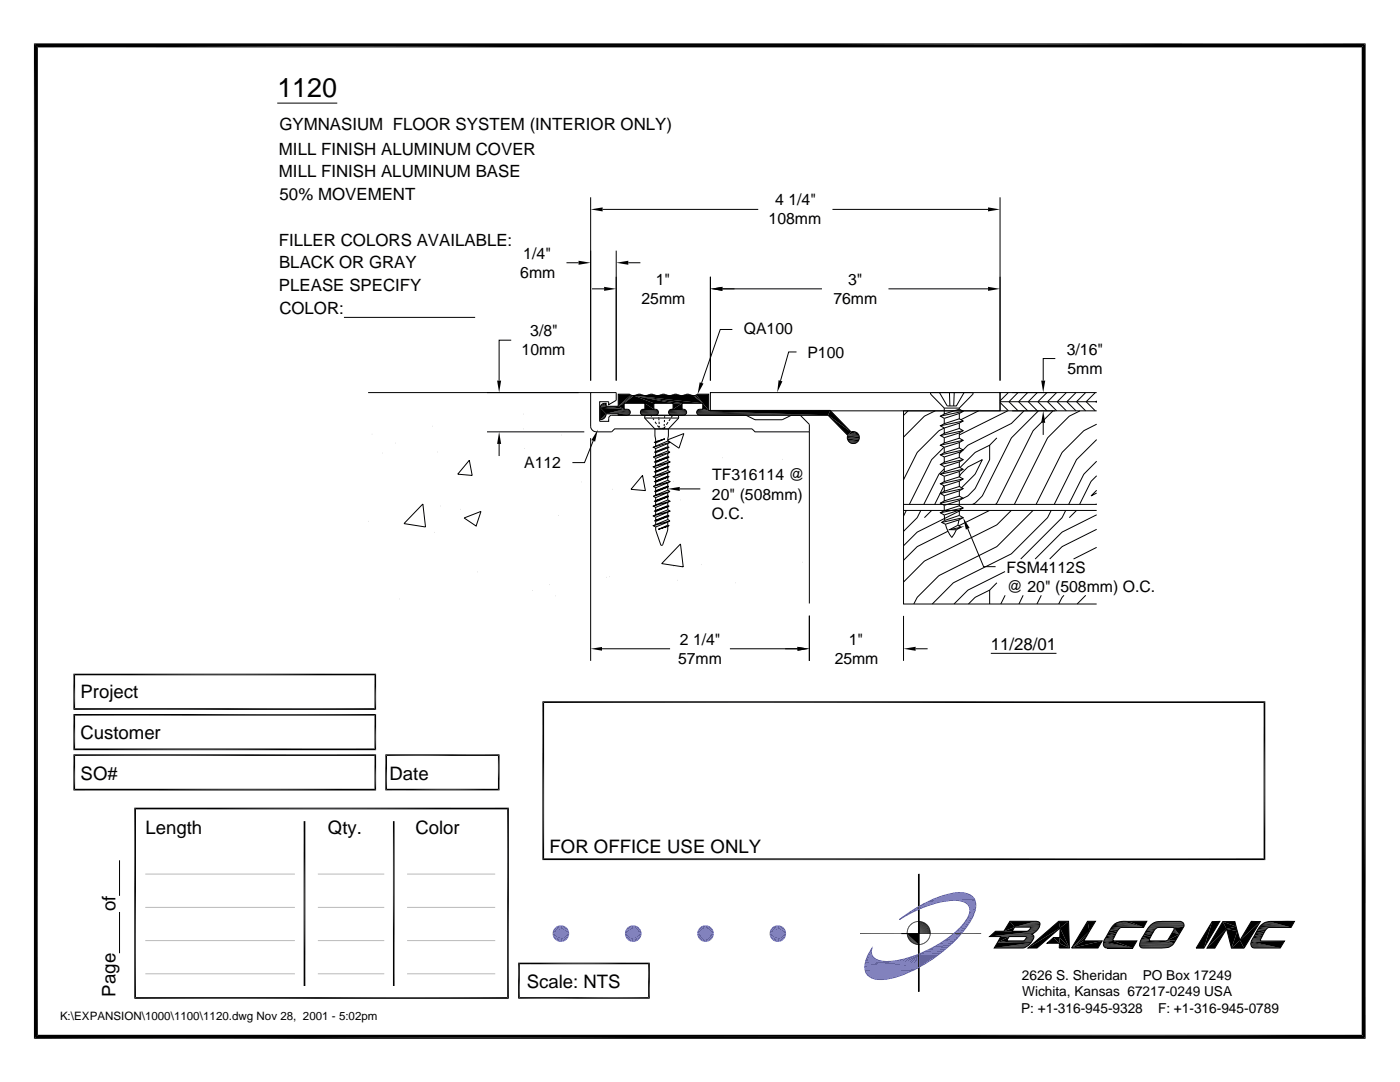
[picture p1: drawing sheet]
<svg xmlns="http://www.w3.org/2000/svg" width="279mm" height="216mm" viewBox="0 0 279 216" stroke-linecap="round" stroke-linejoin="round" font-family="sans-serif">
<defs><g id="words">
<text font-size="5.4" x="55.4" y="19.4">1120</text>
<g font-size="3.7">
<text x="16.1" y="139.3">Project</text>
<text x="16.1" y="147.4">Customer</text>
<text x="16.1" y="155.6">SO#</text>
<text x="77.7" y="155.6">Date</text>
<text x="29" y="166.3">Length</text>
<text x="65.4" y="166.3">Qty.</text>
<text x="82.9" y="166.3">Color</text>
<text x="109.7" y="170.2">FOR OFFICE USE ONLY</text>
<text x="23.1" y="181.9" transform="rotate(-90 23.1 181.9)">of</text>
<text x="105.1" y="197.2">Scale: NTS</text>
<text x="23.1" y="198.8" transform="rotate(-90 23.1 198.8)">Page</text>
</g>
<g font-size="3.4">
<text x="55.8" y="25.8">GYMNASIUM FLOOR SYSTEM (INTERIOR ONLY)</text>
<text x="55.7" y="30.9">MILL FINISH ALUMINUM COVER</text>
<text x="55.7" y="35.4">MILL FINISH ALUMINUM BASE</text>
<text x="55.8" y="40">50% MOVEMENT</text>
<text x="55.6" y="49">FILLER COLORS AVAILABLE:</text>
<text x="55.7" y="53.5">BLACK OR GRAY</text>
<text x="55.7" y="58.1">PLEASE SPECIFY</text>
<text x="55.8" y="62.6">COLOR:</text>
<text x="197.8" y="129.6">11/28/01</text>
</g>
<g font-size="3.2">
<text x="154.7" y="41">4 1/4&quot;</text>
<text x="153.4" y="44.8">108mm</text>
<text x="104.4" y="51.6">1/4&quot;</text>
<text x="103.8" y="55.4">6mm</text>
<text x="130.9" y="56.8">1&quot;</text>
<text x="169.2" y="56.8">3&quot;</text>
<text x="128" y="60.6">25mm</text>
<text x="166.3" y="60.6">76mm</text>
<text x="104.1" y="70.9">10mm</text>
<text x="105.8" y="67.1">3/8&quot;</text>
<text x="148.4" y="66.7">QA100</text>
<text x="161.1" y="71.4">P100</text>
<text x="212.9" y="70.8">3/16&quot;</text>
<text x="213" y="74.5">5mm</text>
<text x="104.6" y="93.4">A112</text>
<text x="142.1" y="95.9">TF316114 @</text>
<text x="142.1" y="99.7">20&quot; (508mm)</text>
<text x="142" y="103.5">O.C.</text>
<text x="200.9" y="114.2">FSM4112S</text>
<text x="201" y="118">@ 20&quot; (508mm) O.C.</text>
<text x="135.7" y="128.7">2 1/4&quot;</text>
<text x="169.4" y="128.7">1&quot;</text>
<text x="135.3" y="132.5">57mm</text>
<text x="166.6" y="132.5">25mm</text>
</g>
<g font-size="2.7">
<text x="203.9" y="195.5">2626 S. Sheridan</text>
<text x="228.1" y="195.5">PO Box 17249</text>
<text x="203.8" y="202.1">P: +1-316-945-9328</text>
<text x="204" y="198.8">Wichita, Kansas 67217-0249 USA</text>
<text x="231.1" y="202.1">F: +1-316-945-0789</text>
</g>
<text font-size="2.3" x="12" y="203.6">K:\EXPANSION\1000\1100\1120.dwg Nov 28, 2001 - 5:02pm</text>
</g></defs>
<g fill="#000">
<path d="M6.8 8.7h265.7l-264.9 .8zM7.6 9.5l264.9-.8-.7 .8zM271.8 9.5l.7 197.8-.7-.8zM272.5 8.7v198.6l-.7-197.8zM115.5 52l2.4 .4-2.4 .4zM117.9 41.8l2.4-.4v.8zM120.6 57.2l2.4 .4-2.4 .4zM123 52.4l2.4-.4v.8zM141.8 57.6l2.4-.4v.8zM197.2 41.4l2.4 .4-2.4 .4zM197.2 57.2l2.4 .4-2.4 .4zM99.2 75.9h.8l-.4 2.4z"/>
<path d="M123.4 78.7l2.5 .1-2.5 2.3zM123.4 81.1l2.5-2.3 .3 .1zM123.4 81.1l2.8-2.2h.3zM126.5 78.9l7.8 1.6h-3.8zM126.5 78.9l9.6 1.6h-1.8zM126.5 78.9l13.8 1.6h-4.2zM124.6 80.5l1.9-1.6 4 1.6zM123.4 81.1l3.1-2.2-1.9 1.6zM126.5 78.9h1.9zM126.8 78.9l1.2-.2zM127.2 78.7h.5zM127.2 78.7h.8z"/>
<path d="M126.8 78.9l1.2-.2 .4 .2zM128.9 78.9h1.9zM129.2 78.9l1.2-.2zM129.6 78.7h.6zM129.6 78.7h.8zM129.2 78.9l1.2-.2 .4 .2zM131.3 78.9h1.9zM131.6 78.9l1.2-.2zM132 78.7h.5zM132 78.7h.8zM131.6 78.9l1.2-.2 .4 .2zM133.8 78.9h1.8z"/>
<path d="M134 78.9l1.2-.2zM134.4 78.7h.6zM134.4 78.7h.8zM134 78.9l1.2-.2 .4 .2zM136.2 78.9h1.8zM136.4 78.9l1.2-.2zM136.8 78.7h.6zM136.8 78.7h.8zM136.4 78.9l1.2-.2 .4 .2zM126.5 78.9h11.8l2 1.6zM138.3 78.9h.3l1.7 1.6zM138.6 78.9l.3-.1 1.4 1.7z"/>
<path d="M138.9 78.8l2.5 3.1zM139.6 76.3l.8 .2-1.2 2.2zM138.9 78.8l2.5-.1v3.2zM155.4 75.9l.7 .2-1 2.2zM207.8 75.9h.8l-.4 2.4zM99.6 86.2l.4 2.4h-.8zM119.3 85.7l-.5 2.4-.8-.3zM119.8 81.4l4.8 .3-3.6 .9zM119.8 81.4l1.2 1.2-1.2 1.2zM119.8 81.1l4.8 .6-4.8-.3zM120 80.8l1 .3h-1.2zM120.1 80.6l.9 .5-1-.3z"/>
<path d="M119.8 83.8l.6-.2zM120.1 80.6l.3-.1 .6 .6zM120.4 80.5h.6zM119.8 83.8l.8-.4zM119.8 83.8l1-.6-.2 .2zM119.8 83.8l1.1-.9-.1 .3zM119.8 83.8l1.2-1.2-.1 .3zM121 82.6l3.6-.9h.6zM119.8 81.1h1.2l3.6 .6zM120.4 80.5h.6v.6zM121 81.1h2.4l1.2 .6zM123.4 81.1l1.2-.6v1.2z"/>
<path d="M121 82.6l4.4-.9zM121 82.6l4.4-.9 .2 .1zM121 82.6l4.6-.8 .2 .2zM121 82.6l4.8-.6v.3zM128.7 80.5l1.8 1.2h-1.8zM128.7 80.5h1.8v1.2zM134.3 80.5h1.8l-1.8 1.2zM133.3 97.6l2.4-.4v.8zM134.3 81.7l1.8-1.2v1.2zM139 82.3l26.3 .6-26.2-.4zM139.1 82l26.2 .9-26.3-.6zM140.3 80.5l1.1 1.4-1.1-.2z"/>
<path d="M139.6 81.7l1.8 .2zM165.3 82.9l4.6 3.3-.7 .7zM139.1 82l26.6-.1-.4 1zM165.7 81.9l4.2 4.3-4.6-3.3zM169.4 88.1l1.6 .2h-1.4zM169.6 88.3l1.2 .1h-1zM169.8 88.4l.7 .1zM169.2 86.9l.7-.7h.9zM169.9 86.2l.6-.1zM169.9 86.2h.9zM169.8 88.4h1zM169.2 86.9l1.6-.7 .2 .2z"/>
<path d="M169.6 88.3h1.4l-.2 .1zM169.2 86.9l1.8-.5 .3 .2zM169.4 88.1h1.9l-.3 .2zM208.2 82l.4 2.4h-.8zM192.2 103.3l1.3 2-.7 .4zM117.9 129.5l2.2-.4v.7zM159.1 129.1l2.4 .4-2.4 .4zM159.3 129.1l2.2 .4-2.2 .3zM180.3 129.5l2.4-.4v.8zM183.3 188.3l.1 .2zM183.3 188.5l.1 1.9h-.1zM183.3 186.3h.1z"/>
<path d="M183.3 180.9l.1 .5-.1 .1zM183.3 188.5h.1v1.9zM183.3 180.9h.1v.5zM197.5 186.9l1.2-1.1h8.1zM199.1 188.1l6.6 .1-7.3 1zM199.7 186.9h1.7l-2.3 1.2zM199.1 188.1l2.3-1.2-.5 .8zM201.5 183.8h5.2l-4.2 1.2zM201.5 183.8l1 1.2-2.2 .8zM200.3 185.8l2.2-.8-.5 .8zM202.5 185l4.3-1.2zM204.3 187.7l1.6 .2z"/>
<path d="M204.3 187.7h1.7zM204.6 187.5l1.5 .1h-1.7zM204.7 187.3l1.5 .1-1.6 .1zM204.8 186.9l1.5 .1h-1.4zM204.8 187.2l1.5 .1h-1.6zM204.9 187h1.4l-1.5 .2zM205 185.8h1.8zM198.4 189.2l6.8-.6zM205.1 185.8l.2-.1 1.5 .1zM198.4 189.2l6.9-.6zM198.4 189.2l7.1-.8-.2 .2zM205.5 185.5h1.6l-1.8 .2z"/>
<path d="M198.4 189.2l7.2-.9-.1 .1zM205.6 185.3l1.6 .1-1.7 .1zM205.7 185.2l1.6 .1h-1.7zM205.7 185h1.7l-1.7 .2zM198.4 189.2l7.3-1-.1 .1zM197.5 186.9l8.5-.4zM204.3 187.7h1.7l-.1 .2zM204.4 187.6h1.7l-.1 .1zM204.6 187.5l1.6-.1-.1 .2zM197.5 186.9l8.7-.7-.3 .2zM204.7 187.3h1.6l-.1 .1zM204.8 187.2l1.5-.1v.2z"/>
<path d="M204.8 187.2l1.5-.2v.1zM204.8 186.9l1.5-.1v.2zM197.5 186.9l9-.8-.3 .1zM197.5 186.9l9.1-1zM197.5 186.9l9.3-1.1zM204.9 185.8h1.9zM202.5 185l4.5-1.1zM205.3 185.7l1.7-.1-.2 .2zM202.5 185l4.6-1.1zM205.3 185.7l1.8-.2-.1 .1zM202.5 185l4.7-1.1zM205.5 185.5l1.7-.1-.1 .1z"/>
<path d="M202.5 185l4.8-1zM205.6 185.3h1.7l-.1 .1zM202.5 185l4.9-1zM205.7 185.2l1.6-.1v.2zM205.7 185.2l1.7-.2-.1 .1zM202.5 185l5-.9zM205.5 185l2-.2zM205.6 185l1.9-.2zM205.7 185l1.8-.2-.1 .2zM202.5 185l5-.9 .1 .1zM202.5 185l5.1-.6-.1 .2zM202.5 185l5.1-.8v.2z"/>
<path d="M209 188.2l1.2-1.1 1.2 1.1zM211.3 183.8h2l-1.7 1.4zM205.1 189.2l6.2-5.4 .3 1.4zM211.4 188.2l2 1h-2zM210.2 187.1h1.3l-.1 1.1zM211.5 187.1l1.9 2.1-2-1zM205.1 189.2l6.5-4-4.6 4zM211.6 185.2l1.8 4-1.9-2.1zM211.6 185.2l1.7-1.4 .1 5.4zM213.9 189.2l2.4-1.5h3.7zM213.9 189.2l3-2.4-.6 .9zM217 183.8l.4 2-3.5 3.4z"/>
<path d="M213.9 189.2l3.5-3.4-.5 1zM217 183.8h1.6l-1.2 2zM213.9 189.2l6.1-1.5-.9 1.5zM220.2 188.5l5.9 .7-5.9-.6zM220.2 188.4l5.9 .8-5.9-.7zM220.2 188.3l5.9 .9-5.9-.8zM220.2 188.6l5.9 .6-5.8-.4zM220.2 188.1l5.9 1.1-5.9-.9zM220.3 187.9l5.8 1.3-5.9-1.1zM220.3 187.7h1.9l-1.9 .2zM220.4 187.5h1.7l-1.8 .2zM220.6 187.2l1.6 .1-1.8 .2z"/>
<path d="M220.6 189.1h.3zM220.9 186.7l1.5 .3-1.8 .2zM221.2 186.2h1.5l-1.8 .5zM221.5 185.7l1.4 .2-1.7 .3zM221.6 185.4h1.7l-1.8 .3zM221.8 185.2l1.6 .1-1.8 .1zM220.3 187.7l1.8-.1 .1 .1zM220.3 187.7l1.8-.2v.1zM220.3 187.9l1.9-.2 3.9 1.5zM220.4 187.5l1.8-.2-.1 .2zM222.1 184.7l.2-.1 5.9 .5zM220.6 187.2l1.8-.2-.2 .3z"/>
<path d="M222.5 184.4l5.7 .7-5.9-.5zM220.9 186.7l1.6-.1-.1 .4zM222.5 184.4l.2-.2 5.5 .9zM220.9 186.7l1.8-.5-.2 .4zM222.7 184.2l5.5 .9zM221.2 186.2l1.7-.3-.2 .3zM222.8 184.1l5.4 1zM221.5 185.7l1.6-.1-.2 .3zM222.9 184.1l.3-.1 5 1.1zM221.5 185.7l1.8-.3-.2 .2zM221.6 185.4l1.8-.1-.1 .1zM221.8 185.2h1.7l-.1 .1z"/>
<path d="M223.2 184l.3-.1 4.7 1.2zM221.8 185.2l1.9-.1zM223.5 183.9l4.7 1.2zM223.7 183.9h.3zM223.7 183.9h.3l4.2 1.2zM224 183.9h1.3zM224 183.9h1.3l2.9 1.2zM222.2 187.7h4.7l-.8 1.5zM227.6 187.7h2l-2 .2zM227.7 187.5h1.6l-1.7 .2zM227.9 187.1l1.5 .3-1.7 .1zM228.2 186.7l1.5 .1-1.8 .3z"/>
<path d="M228.5 186.2l1.5 .1-1.8 .4zM228.7 185.7h1.6l-1.8 .5zM225.3 183.9l3.6-.1-.7 1.3zM228.9 185.5l1.5 .1-1.7 .1zM229.1 185.3l1.5 .1-1.7 .1zM229.2 185.1h1.9zM229.2 185.1h1.8l-1.9 .2zM227.6 187.7l1.8-.1zM227.6 187.7h1.8zM227.7 187.5l1.7-.1zM227.6 187.7h2zM229.4 187.7h.2z"/>
<path d="M227.6 187.9l2-.2 4.7 .6zM227.9 187.1l1.8-.3-.3 .6zM228.2 186.7l1.8-.4-.3 .5zM228.5 186.2l1.7-.3-.2 .4zM228.5 186.2l1.8-.5-.1 .2zM228.7 185.7l1.7-.1-.1 .1zM228.9 185.5l1.7-.1-.2 .2zM229.1 185.3h1.6l-.1 .1zM229.1 185.3l1.8-.1zM229.1 185.3l1.9-.2zM231.8 189.2l.2-.1zM232.7 187.7l1.6 .6z"/>
<path d="M232.9 187.7l.2-.1h1.5zM234 186l1.3 .5-2.2 1.1zM234.1 185.8l1.2 .7-1.3-.5zM234.1 185.1l.2 .1zM234.2 185.7l1.1 .8-1.2-.7zM232.5 187.7l1.8 .6zM232.4 187.7l1.9 .6zM229.8 187.7h2.6l1.9 .6zM229.6 187.7l4.7 .6zM234.3 185.5l1 1-1.1-.8zM234.3 185.5l1 1zM234.3 185.4l1 1.1z"/>
<path d="M234.3 185.2l1 1.3-1-1.1zM232.9 187.7l1.7-.1-.3 .7zM233.1 187.6l2.2-1.1-.7 1.1zM235.5 183.9h.3zM234 183.9h1.8zM234.3 185.2l2-.4-1 1.7zM241.9 183.9l-1.6 5.3h-1.6zM241.9 183.9h1.5l-3.1 5.3zM244 183.9l2.7 1-1.9 .5zM244 183.9l.8 1.5-3.9 3.8zM240.9 189.2l3.9-3.8-2.4 3.8zM244.8 185.4l2.1 .4-1.1 3.4z"/>
<path d="M244.8 185.4l1.9-.5 .2 .9zM244 183.9h2.4l.3 1zM246.9 185.8l.6 1.8-1.7 1.6zM245.8 189.2l1.7-1.6 .8 1.6zM249.6 188.4l5.9 .8zM249.6 188.3l5.9 .9-5.9-.8zM249.7 188.5l5.8 .7-5.8-.5zM249.7 188.1l5.8 1.1-5.9-.9zM249.7 188.7l5.8 .5-5.8-.4zM249.7 187.9l5.8 1.3-5.8-1.1zM249.7 183.9h1.8l-4 3.7zM249.8 187.7h1.7l-1.8 .2z"/>
<path d="M249.9 187.5h1.6l-1.7 .2zM250 187.2l1.7 .1-1.8 .2zM250.2 189.1l.5 .1zM250.2 189.1l.3 .1zM250.3 186.7l1.5 .3-1.8 .2zM250.6 186.2l1.6 .1-1.9 .4zM250.9 185.7l1.5 .2-1.8 .3zM251.1 185.4l1.5 .2-1.7 .1zM251.2 185.2h1.7l-1.8 .2zM247.5 187.6l4-3.7-3.2 5.3zM249.8 187.7l1.7-.1v.1zM249.8 187.7l1.7-.2z"/>
<path d="M249.9 187.5l1.8-.2-.2 .2zM251.7 184.6l6 .5-6.2-.4zM250 187.2l1.8-.2-.1 .3zM251.7 184.6l.2-.2 5.8 .7zM250.3 186.7l1.7-.1-.2 .4zM251.9 184.4l.3-.2 5.5 .9zM250.3 186.7l1.9-.4-.2 .3zM252.2 184.2l5.5 .9zM250.6 186.2l1.8-.3-.2 .4zM252.3 184.2l5.4 .9zM250.9 185.7l1.7-.1-.2 .3zM252.4 184.1l.3-.1 5 1.1z"/>
<path d="M251.1 185.4h1.6l-.1 .2zM251.1 185.4l1.7-.1-.1 .1zM251.1 185.4l1.8-.2zM252.7 184l.3-.1 4.7 1.2zM251.2 185.2l1.8-.1zM251.2 185.2l1.9-.1zM253 183.9h.3zM251.2 185.2l2-.1zM253 183.9h.3l4.4 1.2zM249.7 187.9l6.6-.1-.8 1.4zM253.3 183.9h5l-.6 1.2zM6.8 8.7l.8 197.8-.8 .8z"/>
<path d="M6.8 8.7l.8 .8v197zM7.6 206.5h264.2l-265 .8zM6.8 207.3l265-.8 .7 .8z"/>
</g>
<g fill="none" stroke="#000" stroke-width=".2">
<path d="M55.3 20.6h12M117.9 39.4v36.5M199.6 39.4v36.5M113.1 52.4h2.4M118.2 57.6h2.4M120.3 41.8h31M123 50v25.9M125.4 52.4h2.4M141.8 55.2v20.7M144.2 57.6h19.8M166.1 41.8h31.1M177.3 57.6h19.9"/>
<path d="M68.6 63.3h26.2M73.5 78.3h44.4M102 67.9h-2.4v8M123.4 78.7h2.5M126.5 78.9h11.8M126.5 78.9h2.2M128.9 78.9h2.2M131.3 78.9h2.2M133.8 78.9h2.1M136.2 78.9h2.1M138.9 78.7h2.5M141.8 78.3h57.8v3.7h-57.8z"/>
<path d="M146.2 65.7h-2.5l-3.7 10.7M159 70.2h-1.6l-1.6 5.8M185.8 78.4l8.2-.1 .2 .3-2.7 2.8h-3.1l-2.6-2.7zM187.5 78.3l1.5 2.7h1.9l1.5-2.7M189.5 78.3l.1 2.7M190.4 78.3l-.1 2.7M201.2 78.3l-1.6 1.7M202 78.3h8.6M203.2 78.3l-1.8 1.9 1.8 1.8M205.1 78.3l-1.8 1.9 1.8 1.8M207 78.3l-1.8 1.9 1.8 1.8M208.9 78.3l-1.8 1.9 1.9 1.8"/>
<path d="M210.6 71.5h-2.4v4.4M210.9 78.3l-1.8 1.9 1.8 1.8M212.8 78.3l-1.8 1.9 1.8 1.8M214.7 78.3l-1.8 1.9 1.8 1.8M216.7 78.3l-1.9 1.9 1.9 1.8M218.6 78.3l-1.8 1.9 1.8 1.8M218.9 78.3h-19.3v3.7h-19.3v38.5h38.6M218.9 80l-.2 .2 .2 .1M74.2 86.6h.1M76.4 90.4h.1M78.9 88.4h.1M86.3 85h.1"/>
<path d="M87.3 90.2h.1M93.7 91.8l.5 3.1-2.8-.3zM97.2 86.2h19.4M99.6 88.6v2.4M104.5 85.6h.1M104.5 82.6h.1M104.6 89.5h.1M112.1 86.8h.1M116 96.2h.1M117.9 87.4v44.5M118.4 88l-1.8 4.3h-2.4M121 82.5h4.8"/>
<path d="M122.3 97.6h.1M123.4 82.8h2M123.4 82.8h2.2M123.4 82.6h2.4M124.6 80.5h5.9M127.8 82.6h3.6M128 82.7h3.2M128 81.8h3.2M128.2 81.7h2.8M128.2 82.8h2.8M128.2 94.9l.6 3-2.9-.3zM128.4 81.7a.6 .6 0 0 0-.6 .6 .6 .6 0 0 0 .6 .6"/>
<path d="M128.7 83.4l2 2.2 .2 2.5-.3 .2 .3 .1v.6l-.5 .2 .5 .3v.6l-.3 .1M128.7 83.4h6.7M128.7 81.7v-1.2h-4.1v1.2h.6a.6 .6 0 0 1 .6 .6 .6 .6 0 0 1-.6 .6h-1.8v-.3h-2.4a1.16 1.16 0 0 1-1.2 1.2v-2.4a.94 .94 0 0 1 1.2-.9v.6h2.4v-2.4h2.2a1.68 1.68 0 0 0 1.8 0l1.3 .2 1.2-.2 1.2 .2 1.2-.2 1.2 .2 1.2-.2 1.2 .2 1.2-.2 .9 .2a1.17 1.17 0 0 0 1.2-.2h2.2v3.2h24.3l4.2 4.3a1.21 1.21 0 0 1 1.6 1 1.21 1.21 0 0 1-1.3 1.3 1.21 1.21 0 0 1-1-1.6l-3.9-4h-25.7a.6 .6 0 0 1-.6-.6 .6 .6 0 0 1 .6-.6h.7v-1.2h-4.2v1.2a.63 .63 0 0 1 .9 .4 .63 .63 0 0 1-.6 .8M128.9 82.9l-.2 .1v.4M129.9 82.9l.1 .2M130.3 83.5l.2 .3M130.4 90.6h.1M130.4 97.1l.5 .2v.6M130.4 99l.5 .3v.6l-.3 .1 .3 .1v.7l-.5 .2 .5 .2v.7l-.3 .1 .3 .1v.6l-.5 .3 .5 .2M130.4 91.2l.5 .3M130.6 98.1l.3 .1v.6l-.5 .2M130.6 90.2l.3 .1"/>
<path d="M130.7 85.6h2.7M130.7 84.2l.3 .4M130.8 82.9a.64 .64 0 0 0 .6-.8 .64 .64 0 0 0-.9-.4v-1.2h3.8v1.2a.63 .63 0 0 0-.8 .4 .63 .63 0 0 0 .5 .8M130.9 91.5v.6l-.3 .1 .3 .1M130.9 90.3v.7l-.5 .2M130.9 92.3v.6l-.5 .3 .5 .2v.6l-.3 .1 .3 .2v.6l-.5 .2 .5 .3M130.9 95.4v.6l-.3 .1 .3 .1v.6l-.5 .3M130.9 88.1l1.8-.5-1.8 .8M130.9 97.9l-.3 .2M131.2 84.9l.3 .4M131.5 82.9v.1M131.5 83.2v.2"/>
<path d="M131.5 83.5v.4M131.5 84.1l.1 .5M131.6 85v.3M131.6 85.5h.2M132 85.5h.4M132.6 84.6l-.1 .4M132.6 83.8v.4M132.7 83l-.1 .4M132.7 87.6l-2.1 .7M132.8 85.1l-.3 .4v-.2M133.3 91.3v.6l.4 .3-.4 .2M133.3 91.1l.2 .1-.2 .1"/>
<path d="M133.3 93l.2 .2-.2 .1M133.3 93.9l.4 .2-.4 .3M133.3 95l.2 .1-.2 .1M133.3 95.8l.4 .3-.4 .3M133.3 96.4v.6l.2 .1M133.3 98.3v.6l.2 .1M133.3 99.8l.4 .2-.4 .3M133.3 88l.4 .3-.4 .2M133.3 89.1l.2 .1-.2 .2M133.3 89.4l-2.4 .9M133.3 90l-2.4 1M133.3 96.4l-2.4 .9"/>
<path d="M133.3 97l-2.4 .9M133.3 90.5l-2.4 1M133.3 91.1l-2.4 1M133.3 91.3l-2.4 1M133.3 92.4l-2.4 1M133.3 91.9l-2.4 1M133.3 94.4l-2.4 1M133.3 93.9l-2.4 1M133.3 93l-2.4 1M133.3 93.3l-2.4 1M133.3 95.8l-2.4 1M133.3 95l-2.4 1"/>
<path d="M133.3 95.2l-2.4 1M133.3 99.1l-2.4 1M133.3 99.8l-2.4 1M133.3 98.9l-2.4 1M133.3 98.3l-2.4 1M133.3 97.8l-2.4 1M133.3 97.2l-2.4 1M133.3 88.5v.6M133.3 89.4v.6M133.3 90.5v.6M133.3 92.4v.6M133.3 93.3v.6"/>
<path d="M133.3 94.4v.6M133.3 95.2v.6M133.3 99.1v.7M133.3 97.8l.4 .3M133.3 88.5l-2.4 1M133.3 88l-2.4 1M133.3 89.1l-2.4 1M133.3 90l.4 .2M133.3 87.8l3.2-1.3-1 2.9-2.2-1.5M133.3 84.2l-.3 .6M133.4 85.6l-.1 2.4M133.5 97.1l-.2 .1v.6"/>
<path d="M133.5 82.6h3.5M133.5 91.2l-2.9 1M133.5 93.2l-2.9 .9M133.5 95.1l-2.9 1M133.5 99l-2.9 1M133.5 97.1l-2.9 1M133.5 99l-.2 .1M133.5 89.2l-2.9 1M133.6 82.7h3.2M133.6 81.8h3.2M133.7 90.2l-.4 .3M133.7 90.2l-3.3 1"/>
<path d="M133.7 92.2l-3.3 1M133.7 96.1l-3.3 1M133.7 94.1l-3.3 1M133.7 98.1l-3.3 .9M133.7 98.1l-.4 .2M133.7 88.3l-3.3 .9M133.8 81.7h2.9M133.8 82.8h2.9M133.8 83.5l-.3 .5M134.2 83l-.3 .3M134.4 96.1h.1M135.2 82.9l.2 .1v.4"/>
<path d="M135.4 83.4l-2 2.2M135.7 97.6h4.1M135.8 99.8h.1M139.1 82h26.6M139.2 82.8h26.1M139.2 81.8h2.2M139.4 82.8h25.9M144.1 91.3h.1M156.1 91.7h.1M161.5 86.2h-10.8l-.6-.6h-27.4l-.6 .6h-3.1a1.16 1.16 0 0 1-1.1-1.2v-6.7h5.1v1.6l-1.5 .9v-.6h-1.8v3.9h1.8v-.6a.61 .61 0 0 1 .6-.6h26.8l1.8 .9h5.4l1.8-.9h1.8l1.8 1.8v35.7M181.2 82l-.9 .9M186.6 82l-2.1 1-4.2 4.2"/>
<path d="M188.4 96.9l-1.9 3.7M188.4 89.2l-2.5 2.5-4.4 8.9M188.4 82.6l-.7 .4 .7 .5M188.4 81.4v1.2l3.1-1M188.4 84.5l-.7 .5 .7 .4M188.4 83.5v1l3.1-.9M188.4 86.5l-.7 .4 .7 .4M188.4 85.4v1.1l3.1-1M188.4 92.2l-.7 .5 .7 .4M188.4 91.2v1l3.1-.9M188.4 94.2l-.7 .4 .7 .4M188.4 93.1v1.1l3.1-1"/>
<path d="M188.4 96.1l-.7 .4 .7 .5M188.4 95v1.1l3.1-1 .2-.5 1.5-1.4 2.8-1.5-1.4 2.9-2.7 2.7M188.4 98l-.7 .5 .7 .4M188.4 97v1l3.1-.9M188.4 99.9l-.7 .5 .7 .4M188.4 98.9v1l3.1-.9M188.4 88.4l-.7 .4 .7 .5M188.4 87.3v1.1l3.1-1M188.4 90.3l-.7 .5 .7 .4M188.4 89.3v1l3.1-.9M188.4 93.6l-1 1-3 6M188.4 85.4l-1 .5-4.4 4.4-2.7 5.4"/>
<path d="M191.5 81.4v.2l.7 .5-.7 .4-3.1 1M191.5 99.9v1l.7 .5-.7 .4-3.1 1M191.5 82.5v1.1l.7 .4-.7 .4-3.1 1M191.5 84.4v1.1l.7 .4-.7 .5-3.1 .9M191.5 90.2v1.1l.7 .4-.7 .5-3.1 .9M191.5 92.2v1l.7 .4-.7 .5-3.1 .9M191.5 94.1v1l.7 .5-.7 .4-3.1 1M191.5 96v1.1l.7 .4-.7 .4-3.1 1M191.5 97.9v1.1l.7 .4-.7 .5-3.1 .9M191.5 86.4v1l.7 .5-.7 .4-3.1 1M191.5 88.3v1.1l.7 .4-.7 .4-3.1 1M192.2 89.8l-.7 .7"/>
<path d="M192.2 82.1l-4.5 .9M192.2 84l-4.5 1M192.2 85.9l-4.5 1M192.2 91.7l-4.5 1M192.2 93.6l-4.5 1M192.2 95.6l-4.5 .9M192.2 97.5l-4.5 1M192.2 87.9l-4.5 .9M195.3 82l-3.6 1.8M197.5 88.8v2.9l-2.9 5.8-1.4 1.5-1 .4-4.5 1M197.5 88.8l-2.9 1.5-3 3M198.9 87.4l-1.4 1.4"/>
<path d="M199.6 80.2h19.3M199.6 82h19.3M199.6 80.3l1.7 1.7M201.1 82l-9.6 4.8M204.4 82l-2.6 2.5-8.6 4.3-1 1-4.5 1M207.2 82l-5.4 5.4-5.8 11.6-1.4 1.4-.5 .2M208.2 84.4v2.4M210.1 82l-3.9 3.9-7.3 14.5-.2 .2M215.5 82l-2.1 1-4.3 4.4-6.7 13.2M218.9 97.8l-1.2 1.2 1.2-.6M218.9 94.9l-1.2 1.2-2.2 4.5M218.9 92l-2.6 2.6-3 6"/>
<path d="M218.9 87.7l-4.1 4-4.4 8.9M218.9 84.6l-2.6 1.3-4.3 4.4-5.2 10.3M73.6 104h.1M79.7 119.5h.1M84.4 100.6l.5 4.6-4.3-.7zM86.7 106.2h.1M87.9 101h.1M91.9 101.6h.1M92.6 103.4l3.4-1.4-1 3zM95.3 114.1h.1M106.3 117.8h.1M109.6 116.6h.1"/>
<path d="M110.9 118.9h.1M111.5 102.8h.1M121 115.2h.1M121.7 115.1h.1M130.6 103.9l.3 .2M130.9 103.2v.6l-.3 .1M130.9 104.7l-.5 .2 .5 .3M130.9 104.1v.6M133.3 105l-.1 1-1 2.7-.1 .1-.2-.1-1-2.7v-.8M133.3 103.1v.6l.4 .2M133.3 100.9l.2 .1-.2 .1M133.3 101.7l.4 .3-.4 .2"/>
<path d="M133.3 102.8l.2 .2-.2 .1M133.3 104.8l.2 .1-.2 .1M133.3 102.8l-2.4 1M133.3 100.9l-2.4 1M133.3 101.1l-2.4 1M133.3 102.2l-2.4 1M133.3 101.7l-2.4 1M133.3 100.3l-2.4 .9M133.3 104.2l-2.4 1M133.3 103.1l-2.4 1M133.3 103.7l-2.4 1M133.3 100.3v.6"/>
<path d="M133.3 101.1v.6M133.3 102.2v.6M133.3 104.2v.6M133.3 104.8l-1.9 .8M133.5 104.9l-2.1 .7 1.9-.6M133.5 103l-2.9 .9M133.5 101l-2.9 1M133.7 102l-3.3 1M133.7 100l-3.3 1M133.7 103.9l-3.3 1M133.7 103.9l-.4 .3M134.4 113h.1"/>
<path d="M135.2 115.8h.1M136.4 113.1l-4.3-.6 3.7-4 .6 4.6M139.9 112.6h.1M146.7 116.3h.1M160.2 112.2h.1M180.3 100.6h38.6M180.3 101.9h38.6M180.9 101.9l-.6 1.1M183.8 101.9l-.8 1.4-2.7 2.7M185.9 101.9l-1.4 1.4M188.4 101.9l-.7 .4 .7 .5M188.4 100.8v1.1l3.1-1"/>
<path d="M188.4 102.8l.1 1M188.5 103.8l-.6 .4 .8 .4M188.7 104.6l.5 1.4 .7 1.3 1-1.6M189.2 106l-6.2 3.1-2.7 2.7M189.5 105.7l2.3-.5-.9 .5M191.2 104.8l-1.7 .9h1.4M191.2 104.8l.6 .4M191.4 103.7l-.2 1.1M191.5 102.8l.7 .5-.8 .4-2.7 .9M191.5 101.8v1M191.5 102.8l-3 1M191.7 101.9l-8.7 4.3-2.7 2.7"/>
<path d="M192.2 103.3l-4.3 .9M192.2 101.4l-4.5 .9M193.1 105.5l3.2 7.6h2.4M197.5 101.9l-6.2 3M197.5 117.8v2.7M197.5 117.8l-2.9 1.4-1.3 1.3M198.9 116.3l-1.4 1.5M200.6 114l-7.4 3.8-2.8 2.7M200.6 118.8l-.9 1.7M201.8 101.9l-2.9 2.8-14.4 7.3-4.2 4.1M204.2 118.8l-.9 1.7M206.2 101.9l-7.3 7.2-11.5 5.8-4.4 4.3-.6 1.3"/>
<path d="M207.8 118.8l-.9 1.7M209.8 101.9l-.7 1.4-7.3 7.2-11.5 5.8-4.2 4.2M212.3 118.8l-.3 .4-.7 1.3M212.7 101.9l-.7 1.4-8.3 8.2M214.8 101.9l-1.4 1.4M216.7 118.8l-1.7 1.7M218.9 105.6l-6.9 3.5-2.5 2.4M218.9 102.7l-6.9 3.5-5.4 5.3M218.9 100.6h-.2M218.9 109.2l-4.7 2.3M120.1 129.5h13.6M145.7 129.5h13.6"/>
<path d="M161.5 122.8v9.1M180.3 122.9v9M182.7 129.5h2.4M183.3 174.5h.1v23.3h-.1zM183.4 174.5v6.4M183.3 188.5h.1M183.3 183.9h.1M183.4 181.4v7.1M183.4 190.4v7.4M197.5 186.9l1.2-1.1h1.6l1.2-2h5.3a.69 .69 0 0 1 .7 .4 .69 .69 0 0 1-.1 .8l-.4 .6-1.1 .8 .1 .1a.7 .7 0 0 1 0 1.2l-.7 .9-.9 .5-6 .1 1.3-2.3zM197.5 186.8h8.8M198.4 189.1h6.2"/>
<path d="M198.7 185.8h8.1M200.3 185.8h4.6M201.4 186.9h3.4a.84 .84 0 0 1-.6 .8h-3.3zM202.5 184.9h5M204.6 189.1l-6.2 .1M220.5 189.1h5.6M220.6 189.1h5.5M221.8 185.1h2.1M221.9 185h6.3M222.2 187.7h4.7M225.3 183.8h3.6M227.4 188.8h6.4"/>
<path d="M227.4 188.7h6.6M227.4 188.5h6.7M227.5 188.2h6.8M227.5 188.8h6.1M227.9 189.1h4.5M229.2 185.1h2.1M229.4 184.8h6.9M229.6 184.7h6.7M229.6 184.6h6.7M229.8 184.4h6.5M229.9 184.4h6.4M230 184.4h6.3"/>
<path d="M230 184.2h6.2M230.2 184.2h6M230.2 184.1h5.9M230.4 184h5.7M230.6 184h5.3M230.7 183.9h5.2M231 183.9h4.8M233.1 189.1h-5.3M233.3 189l-5.6 .1M233.4 189h-5.8M233.5 188.9h-6M244 183.9h2.4l1.1 3.7 2.2-3.7h1.8l-3.2 5.3h-2.5l-1-3.8-2.4 3.8h-1.5z"/>
<path d="M249.7 187.8h6.6M249.9 189.1h5.6M250.1 189.1h5.4M251.2 185.1h2.1M251.4 185h6.3M251.7 184.6a2.72 2.72 0 0 1 2-.7h4.6l-.6 1.2h-4.5a4.4 4.4 0 0 0-1.6 2.6l4.7 .1-.8 1.4h-4.8a.92 .92 0 0 1-1-.4 .92 .92 0 0 1 .1-1.1l1.4-2.5zM253.3 183.9h5"/>
</g>
<path d="M169.2 87.9h2.1M197.5 186.8h8.8M198.4 189h6.4M227.4 188.6h6.6" fill="none" stroke="#000" stroke-width=".25"/>
<path d="M169.2 86.7h2.2M169.2 87.9h2.2" fill="none" stroke="#000" stroke-width=".28"/>
<path d="M121 82.4h4.8M169.1 87.6h2.3M169.1 87.3h2.4M169.1 87h2.4M199.1 187.9h6.8M202.5 184.8h5M221.9 184.9h6.3M251.4 184.9h6.3" fill="none" stroke="#000" stroke-width=".32"/>
<path d="M123.4 82.7h2.2M169.1 87.6h2.4M169.1 87.3h2.4M169.2 87h2.3M199.1 188h6.8" fill="none" stroke="#000" stroke-width=".3"/>
<path d="M139.1 82.7h26.2M198.4 189h6.6M234.1 185h2.2" fill="none" stroke="#000" stroke-width=".38"/>
<path d="M127.8 82.4h3.6M133.4 82.4h3.6M139.4 81.8h2M249.7 187.8h2.1" fill="none" stroke="#000" stroke-width=".23"/>
<path d="M127.8 82.1h3.6M127.8 81.9h3.6M133.4 82.1h3.6M133.5 81.9h3.5M139.1 81.9h2.3M220.4 189.1h5.7M221.8 185.1h2.1M227.4 188.4h6.9M229.2 185h7.1M249.9 189.1h5.6M251.2 185.1h2.1" fill="none" stroke="#000" stroke-width=".21"/>
<path d="M249.7 189h5.8" fill="none" stroke="#000" stroke-width=".34"/>
<path d="M197.5 186.7h8.7M220.3 189h5.8" fill="none" stroke="#000" stroke-width=".36"/>
<path d="M198.4 188.9h6.7M202.5 184.8h5" fill="none" stroke="#000" stroke-width=".44"/>
<path d="M227.5 188.1h6.8" fill="none" stroke="#000" stroke-width=".4"/>
<path d="M197.5 186.7h8.6" fill="none" stroke="#000" stroke-width=".42"/>
<g fill="#5c5cb8">
<path d="M175.1 195.4l.7 .1z"/>
<path d="M175.1 195.4h1.5z"/>
<path d="M175.8 195.5l.8-.1z"/>
<path d="M174.7 195.4h1.9z"/>
</g>
<g fill="none" stroke="#5c5cb8" stroke-width=".2">
<path d="M172.6 193.5h9.8M172.9 194.3h7.9M173 194.4h7.3M173 194.5h7.3M173.1 194.6h6.7M173.2 194.7h6.6M173.7 195h5.1M173.9 195.2h4.4M174.2 195.3h3.2M174.2 195.2h3.7M174.7 195.4h2.3M177.4 195.3h-2.9"/>
<path d="M179.3 194.9h-5.9"/>
</g>
<path d="M172.6 193.2h10.7M172.7 193.9h9.1M173 194.4h7.8" fill="none" stroke="#5c5cb8" stroke-width=".21"/>
<path d="M172.6 193.2h10.7M172.7 193.7h9.7M172.8 193.9h9M172.9 194.1h8.4" fill="none" stroke="#5c5cb8" stroke-width=".23"/>
<path d="M172.8 194.1h8.5" fill="none" stroke="#5c5cb8" stroke-width=".25"/>
<path d="M172.6 193.4h9.8" fill="none" stroke="#5c5cb8" stroke-width=".28"/>
<path d="M172.6 192.9h10.7M172.6 193.4h10.3" fill="none" stroke="#5c5cb8" stroke-width=".3"/>
<path d="M183.4 193l.6-.4z" fill="#5c5cb8"/>
<path d="M172.6 192.8h10.7" fill="none" stroke="#5c5cb8" stroke-width=".44"/>
<g fill="#5c5cb8">
<path d="M172.6 192.5l10.7 .6-10.7-.5z"/>
<path d="M172.7 192.2l10.6 .9-10.7-.6z"/>
<path d="M184 192.6l1.2-.6z"/>
<path d="M183.4 193l1.8-1z"/>
<path d="M172.8 191.9l10.5 1.2-10.6-.9z"/>
<path d="M172.8 191.9h4.2l6.3 1.2z"/>
</g>
<path d="M172.8 191.9h4.2" fill="none" stroke="#5c5cb8" stroke-width=".2"/>
<g fill="#5c5cb8">
<path d="M177 191.9l.7-.1 5.6 1.3z"/>
<path d="M177 191.9l.7-.1z"/>
</g>
<path d="M172.8 191.8l3.8 .1" fill="none" stroke="#5c5cb8" stroke-width=".2"/>
<g fill="#5c5cb8">
<path d="M177.7 191.8h.4l5.2 1.3z"/>
<path d="M178.1 191.8l.4-.1 4.8 1.4z"/>
</g>
<path d="M172.8 191.8h3.2" fill="none" stroke="#5c5cb8" stroke-width=".2"/>
<path d="M178.5 191.7h.4l4.4 1.4z" fill="#5c5cb8"/>
<path d="M172.8 191.8h2.9" fill="none" stroke="#5c5cb8" stroke-width=".23"/>
<g fill="#5c5cb8">
<path d="M178.9 191.7l.4-.1 4 1.5z"/>
<path d="M183.4 193l2.3-1.4z"/>
</g>
<path d="M172.8 191.7h2.7" fill="none" stroke="#5c5cb8" stroke-width=".32"/>
<path d="M179.3 191.6l.4-.1 3.6 1.6z" fill="#5c5cb8"/>
<path d="M172.8 191.5h2.4" fill="none" stroke="#5c5cb8" stroke-width=".2"/>
<path d="M179.7 191.5l.4-.1 3.2 1.7z" fill="#5c5cb8"/>
<path d="M172.8 191.5h2.2" fill="none" stroke="#5c5cb8" stroke-width=".2"/>
<g fill="#5c5cb8">
<path d="M180.1 191.4l.5-.1 2.7 1.8z"/>
<path d="M173 191.3l1.8 .1-2 .2z"/>
<path d="M173 191.3h1.6l.2 .1z"/>
<path d="M183.4 193l2.9-1.8z"/>
<path d="M180.6 191.3l.4-.1 2.3 1.9z"/>
<path d="M173 191.3l1.4-.2 .2 .2z"/>
<path d="M173 191.3l1.4-.2z"/>
<path d="M181 191.2l.5-.1 1.8 2z"/>
<path d="M173 191.3l1.3-.2z"/>
<path d="M173.1 190.9l1.2 .1-1.3 .3z"/>
<path d="M181.5 191.1l.5-.2 1.3 2.2z"/>
<path d="M183.4 193l3.4-2.2z"/>
<path d="M173.1 190.9l1.1-.1 .1 .2z"/>
<path d="M182 190.9l.5-.2 .8 2.4z"/>
<path d="M173.2 190.6l1 .2-1.1 .1z"/>
<path d="M173.2 190.6h.9l.1 .2z"/>
<path d="M182.5 190.7l.5-.1 .3 2.5z"/>
<path d="M183.4 193l3.9-2.5z"/>
</g>
<path d="M183.1 190.4v2.7" fill="none" stroke="#5c5cb8" stroke-width=".34"/>
<g fill="#5c5cb8">
<path d="M173.2 190.6l.8-.2 .1 .2z"/>
<path d="M183.4 190.4l3.9 .1-3.9 2.5z"/>
<path d="M173.4 190.3l.6 .1-.8 .2z"/>
<path d="M173.4 190.3h.5l.1 .1z"/>
</g>
<path d="M183.4 190.3h3.9" fill="none" stroke="#5c5cb8" stroke-width=".32"/>
<path d="M173.4 190.3l.5-.2v.2z" fill="#5c5cb8"/>
<path d="M183.9 190.3h4" fill="none" stroke="#5c5cb8" stroke-width=".4"/>
<g fill="#5c5cb8">
<path d="M173.6 189.9l.3 .2-.5 .2z"/>
<path d="M173.6 189.9h.3v.2z"/>
<path d="M173.6 189.9l.3-.2v.2z"/>
<path d="M183.9 190.1l1.1-.4 2.9 .4z"/>
</g>
<path d="M185 189.9h3.4" fill="none" stroke="#5c5cb8" stroke-width=".4"/>
<g fill="#5c5cb8">
<path d="M173.8 189.6l.1 .1-.3 .2z"/>
<path d="M173.8 189.6h.1v.1z"/>
<path d="M173.8 189.6l.2-.2z"/>
<path d="M174 189.3l-.2 .3z"/>
</g>
<path d="M185 189.5h3.8" fill="none" stroke="#5c5cb8" stroke-width=".42"/>
<path d="M185 189.7l.9-.5 2.9 .1z" fill="#5c5cb8"/>
<path d="M185.9 189h3.4" fill="none" stroke="#5c5cb8" stroke-width=".42"/>
<path d="M185.9 189.2l1-.5 2.4 .1z" fill="#5c5cb8"/>
<path d="M186.9 188.6h2.9M188.2 187.8h2.4" fill="none" stroke="#5c5cb8" stroke-width=".4"/>
<path d="M186.9 188.5h2.9" fill="none" stroke="#5c5cb8" stroke-width=".25"/>
<path d="M187.3 188.3h2.5M187.8 188h2.4M189 187.1h2.1" fill="none" stroke="#5c5cb8" stroke-width=".3"/>
<path d="M187.8 188.2h2.4M189 187.4h2.1" fill="none" stroke="#5c5cb8" stroke-width=".42"/>
<path d="M188.2 187.7h2.4" fill="none" stroke="#5c5cb8" stroke-width=".28"/>
<path d="M188.6 187.4h2" fill="none" stroke="#5c5cb8" stroke-width=".32"/>
<g fill="#5c5cb8">
<path d="M189.5 187l2-.2-.4 .4z"/>
<path d="M189.5 187l.3-.3 1.7 .1z"/>
<path d="M189.8 186.7l.4-.3 1.3 .4z"/>
<path d="M190.2 186.4l.1-.1h1.6z"/>
<path d="M190.2 186.4l1.7-.1-.4 .5z"/>
<path d="M190.3 186.3l.3-.2 1.3 .2z"/>
<path d="M190.6 186.1l1.6-.2-.3 .4z"/>
<path d="M190.9 185.8l1.3 .1-1.6 .2z"/>
<path d="M190.9 185.8l.3-.3 1 .4z"/>
<path d="M191.2 185.5h1.3l-.3 .4z"/>
<path d="M191.2 185.5l.3-.2 1 .2z"/>
<path d="M191.5 185.3l1.3-.2-.3 .4z"/>
<path d="M191.8 185l1 .1-1.3 .2z"/>
<path d="M191.8 185l1.3-.3-.3 .4z"/>
<path d="M192 184.7h1.1l-1.3 .3z"/>
<path d="M192.3 184.4l.8 .3h-1.1z"/>
<path d="M192.3 184.4l1.1-.1-.3 .4z"/>
<path d="M192.5 184.1l.9 .2-1.1 .1z"/>
<path d="M192.5 184.1l1.1-.2-.2 .4z"/>
<path d="M192.7 183.8l.9 .1-1.1 .2z"/>
<path d="M192.9 183.5l.7 .4-.9-.1z"/>
<path d="M192.9 183.5h.9l-.2 .4z"/>
<path d="M193.1 183.3l.7 .2h-.9z"/>
<path d="M193.1 183.3l.9-.2-.2 .4z"/>
<path d="M179.5 183.5l.7-.4z"/>
<path d="M193.2 183l.8 .1-.9 .2z"/>
<path d="M193.2 183l1-.2-.2 .3z"/>
<path d="M180 183.1l.5-.4z"/>
<path d="M193.3 182.7l.9 .1-1 .2z"/>
<path d="M180.2 183.1l.3-.4 .5-.1z"/>
<path d="M193.4 182.5l.8 .3-.9-.1z"/>
<path d="M193.4 182.5l1-.1-.2 .4z"/>
<path d="M180.5 182.7l.6-.3-.1 .2z"/>
<path d="M193.5 182.2l.9 .2-1 .1z"/>
<path d="M181.1 182.4l.6-.2-.7 .4z"/>
<path d="M193.5 182.2l1-.2-.1 .4z"/>
<path d="M181.1 182.4l1-.4z"/>
<path d="M193.5 182h1l-1 .2z"/>
<path d="M181.1 182.4l.5-.4h.5z"/>
<path d="M193.6 181.8l.9 .2h-1z"/>
<path d="M193.6 181.8h1l-.1 .2z"/>
<path d="M181.6 182l.9-.2-.4 .2z"/>
<path d="M193.6 181.7l1 .1h-1z"/>
<path d="M193.6 181.7h1v.1z"/>
<path d="M181.6 182l.6-.4 .3 .2z"/>
<path d="M193.6 181.5l1 .2h-1z"/>
<path d="M182.2 181.6l1.1-.1-.8 .3z"/>
<path d="M193.6 181.5l1.1-.2-.1 .4z"/>
<path d="M193.5 181.3h1.2l-1.1 .2z"/>
<path d="M182.2 181.6l.6-.3 .5 .2z"/>
<path d="M193.5 181.1l1.2 .2h-1.2z"/>
<path d="M193.5 181.1l1.2-.1v.3z"/>
<path d="M182.8 181.3l.5-.4v.6z"/>
<path d="M193.4 180.9l1.3 .1-1.2 .1z"/>
<path d="M183.4 180.9l1.1 .1-.5 .1z"/>
<path d="M183.4 180.9l.6 .2-.5 .3z"/>
<path d="M183.4 180.9v.5z"/>
<path d="M193.4 180.9l1.3-.1v.2z"/>
<path d="M183.4 180.9l1.6-.1-.5 .2z"/>
<path d="M193.4 180.9l1.4-.2-.1 .1z"/>
<path d="M193.3 180.7h1.5l-1.4 .2z"/>
</g>
<path d="M183.4 180.7h2.1" fill="none" stroke="#5c5cb8" stroke-width=".25"/>
<path d="M193.2 180.5l1.6 .2h-1.5z" fill="#5c5cb8"/>
<path d="M183.9 180.5h2" fill="none" stroke="#5c5cb8" stroke-width=".2"/>
<g fill="#5c5cb8">
<path d="M193.1 180.5l1.7 .2z"/>
<path d="M193.1 180.5l1.6-.1 .1 .3z"/>
<path d="M193.1 180.4h1.6z"/>
</g>
<path d="M183.9 180.5h2.5" fill="none" stroke="#5c5cb8" stroke-width=".3"/>
<g fill="#5c5cb8">
<path d="M193.1 180.4l1.6-.1v.1z"/>
<path d="M192.9 180.3h1.8l-1.6 .1z"/>
</g>
<path d="M184.4 180.2h2.5" fill="none" stroke="#5c5cb8" stroke-width=".2"/>
<path d="M192.9 180.3l1.8-.2v.2z" fill="#5c5cb8"/>
<path d="M185 180h3.2M185.5 179.8h3.5M185.5 179.8h3.9M185.5 179.7h4.3M190.8 179.7h3.8M191.7 179.8h2.9M192 179.9h2.6M192.3 180h2.4M192.3 179.9h2.4M185 180h2.8M192.5 180.1h2.2M192.7 180.2h2" fill="none" stroke="#5c5cb8" stroke-width=".2"/>
<path d="M184.4 180.2h2.9" fill="none" stroke="#5c5cb8" stroke-width=".23"/>
<path d="M185 179.9h3.6M184.4 180.2h2.9" fill="none" stroke="#5c5cb8" stroke-width=".25"/>
<path d="M185 179.9h3.6" fill="none" stroke="#5c5cb8" stroke-width=".28"/>
<path d="M189.8 179.7l.7-.1z" fill="#5c5cb8"/>
<g fill="none" stroke="#5c5cb8" stroke-width=".2">
<path d="M185.5 179.7h9.1M186 179.6h8.6M186.5 179.3h7.9M186.5 179.2h7.9M187 179.2h7.4M187 179.1h7.3M187 179h7.2M187.5 178.9h6.6M188 178.7h5.9M188.5 178.6h5.2M189 178.4h4.4M189.5 178.3h3.7"/>
<path d="M189.9 178.2h3M190.3 178.2h2.3"/>
</g>
<path d="M190.5 179.7h4.1" fill="none" stroke="#5c5cb8" stroke-width=".23"/>
<path d="M185.5 179.7h5M186 179.5h8.6" fill="none" stroke="#5c5cb8" stroke-width=".25"/>
<path d="M186 179.4h8.4" fill="none" stroke="#5c5cb8" stroke-width=".21"/>
<g fill="#5c5cb8">
<path d="M190.3 178.2h2z"/>
<path d="M190.8 178.2h1.5z"/>
<path d="M191.2 178.1h.7z"/>
<path d="M191.2 178.1l1.1 .1z"/>
</g>
<g fill="none" stroke="#000" stroke-width=".2">
<path d="M171.6 186.3h24.2M181.1 186.3h2.2M183.3 186.3v3.6M183.3 183.9l.1 2.4M183.3 190.4v2.7M183.4 183.9v2.4M183.4 190.4v2.6M183.4 186.2h2.3M183.5 183.9v2.4M202.5 185h3.1l.1 .1-.2 .3-.5 .4h-3zM205.1 189.2l6.2-5.4h2l.1 5.4h-2v-1h-2.4l1.2-1.1h1.3l.1-1.9-4.6 4zM217 183.8h1.6l-2.3 3.9h3.7l-.9 1.5h-5.2z"/>
<path d="M222.1 184.7a2.86 2.86 0 0 1 2.1-.9h4.7l-.7 1.3h-4.4a4 4 0 0 0-1.7 2.6h4.8l-.8 1.5h-4.8a.92 .92 0 0 1-1-.4 .92 .92 0 0 1 0-1.1zM229.8 184.5l.8-.5 .6-.1h4.4l.5 .2 .2 .3v.4l-2.3 3.8a2.85 2.85 0 0 1-2.2 .6l-3.8-.1a.78 .78 0 0 1-.4-1.2l1.1-2.2zM230.6 185.3l.7-.2h2.8a.39 .39 0 0 1 .3 .3 .39 .39 0 0 1-.3 .4l-1 1.8-.2 .1h-3.4l-.1-.2zM241.9 183.9h1.5l-3.1 5.3h-1.6z"/>
</g>
<path d="M179.5 183.5a24 24 0 0 1 11.7-5.4 2.96 2.96 0 0 1 3.4 1.7 5.2 5.2 0 0 1-1 4.1 28.7 28.7 0 0 1-16.2 11.4 4.4 4.4 0 0 1-4.3-.7 3.1 3.1 0 0 1-.1-3.3l1-2a1.97 1.97 0 0 0 2 2.5 18.4 18.4 0 0 0 9.9-2.6 16.6 16.6 0 0 0 7.4-6.5 2 2 0 0 0-1.8-3 18.9 18.9 0 0 0-10.5 2.9z" fill="none" stroke="#5c5cb8" stroke-width=".2"/>
<g fill="#000">
<path d="M181 186.1l.1 .1h-.1zM181 186.2l.1 .2h-.1zM181 185.9l.1 .2h-.1zM181 186.4l.2 .1h-.2zM181 185.8l.1 .1h-.1zM181 186.5l.2 .1-.2 .1zM181 185.6l.2 .2h-.2zM181 186.7l.2 .1h-.1zM181.1 185.5l.1 .2-.2-.1zM181.1 186.8l.2 .1-.2 .1zM181.1 186.4l2.2 2.1zM181.1 186.5l2.2 2z"/>
<path d="M181.1 185.4l.1 .1h-.1zM181.1 187h.2l-.1 .1zM181.1 186.7l2.2 1.8zM181 186.1h.1v.1zM181 186.2l.1 .2zM181 185.9h.1v.2zM181 186.4h.1l.1 .1zM181.1 186.8l2.2 1.7zM181.2 185.2l.1 .2h-.2zM181 185.8l.1 .1zM181 186.5h.2v.1zM181.2 187.1l.2 .1-.2 .1z"/>
<path d="M181 185.6l.2 .1v.1zM181 186.7l.2-.1v.2zM181.2 187l2.1 1.5zM181.2 185.1l.1 .2-.1-.1zM181.1 185.5h.1v.2zM181.1 186.8h.1l.1 .1zM181.2 187.3h.2l-.1 .1zM181.3 187.1l2 1.4zM181.1 185.4h.2l-.1 .1zM181.1 187l.2-.1v.1zM181.3 184.9l.1 .2h-.2zM181.3 187.4h.2l-.1 .1z"/>
<path d="M181.3 187.2l2 1.3zM181.2 185.2l.1 .2zM181.2 187.1l.1-.1 .1 .2zM181.4 184.8v.2l-.1-.1zM181.2 185.1h.2l-.1 .2zM181.2 187.3l.2-.1v.1zM181.4 187.5h.2l-.1 .1zM181.4 187.3l1.9 1.2zM181.3 184.9l.1 .1v.1zM181.3 187.4l.1-.1 .1 .1zM181.5 187.5l1.8 1zM181.5 184.7v.2l-.1-.1z"/>
<path d="M181.5 187.6h.2l-.1 .2zM181.4 184.8l.1 .1-.1 .1zM181.4 187.5h.2zM181.5 187.6l1.8 .9zM181.6 184.6v.2l-.1-.1zM181.6 187.8l.2-.1-.1 .2zM181.5 184.7l.1 .1-.1 .1zM181.5 187.6l.1-.1 .1 .1zM181.6 187.7l1.7 .8zM181.7 184.5v.2l-.1-.1zM181.7 187.9h.2l-.1 .1zM181.6 184.6l.1 .1-.1 .1z"/>
<path d="M181.7 187.6l.1 .1-.2 .1zM181.7 187.8l1.6 .7zM181.8 184.4v.2l-.1-.1zM181.8 188l.2-.1-.1 .2zM181.7 184.5l.1 .1-.1 .1zM181.8 187.7l.1 .2h-.2zM181.8 187.9l1.5 .6zM181.8 184.4l.1-.1v.2zM181.8 184.4l.1 .1-.1 .1zM181.8 188l.1-.1h.1zM181.9 188.1l.2-.1-.1 .2zM181.9 188l1.4 .5z"/>
<path d="M181.9 184.3l.1 .1-.1 .1zM182 187.9l.1 .1-.2 .1zM181.9 184.3l.1-.1v.2zM182 188.2l.2-.1v.1zM182.1 188.1l1.2 .4zM182 184.2v.2zM182.1 188l.1 .1-.2 .1zM182 184.2l.2-.1-.1 .2zM182.2 188.2h.2l-.1 .1zM182.2 188.2l1.1 .3zM182.2 184.1v.1l-.1 .1zM182.2 188.1l.2 .1h-.2z"/>
<path d="M182.2 184.1l.1-.1-.1 .2zM182.3 188.3l.2-.1-.1 .2zM182.3 188.2l1 .3zM182.3 184l.1 .2h-.2zM182.4 188.2h.1l-.2 .1zM182.3 184h.1v.2zM182.4 188.4l.2-.1v.1zM182.5 188.3l.8 .2zM182.4 184l.1 .1-.1 .1zM182.5 188.2l.1 .1-.2 .1zM182.4 184l.2-.1-.1 .2zM182.6 188.4l.2-.1-.1 .2z"/>
<path d="M182.6 188.3l.7 .2zM182.6 183.9v.2h-.1zM182.6 188.3h.2l-.2 .1zM182.6 183.9h.1l-.1 .2zM182.7 188.5l.2-.2v.2zM182.7 188.4l.6 .1zM182.7 183.9l-.1 .2zM182.8 188.3h.1l-.2 .2zM182.7 183.9l.2-.1-.1 .2zM182.9 188.5l.1-.1v.1zM182.9 188.4l.4 .1zM182.9 183.8v.2h-.1z"/>
<path d="M182.9 188.3l.1 .1-.1 .1zM182.9 183.8h.1l-.1 .2zM183 188.5l.2-.1v.2zM183 183.8v.2h-.1zM183 188.4h.2l-.2 .1zM183 188.4l.3 .1zM183 183.8h.2l-.2 .2zM183.3 188.4v.2h-.1zM183.2 183.8v.2h-.2zM183.2 188.4h.1l-.1 .2zM183.2 183.8h.1l-.1 .2zM183.5 188.4v.2h-.2z"/>
<path d="M181.1 186.4l2.2-.1v2.2zM183.3 183.8v.1l-.1 .1zM183.3 188.4h.2l-.2 .2zM183.3 190.4h.1v1.3zM183.4 191.7v1.3l-.1 .1zM183.3 183.9l.2-.1v.2zM183.5 188.4h.1l-.1 .2zM183.3 183.8h.2l-.2 .1zM183.6 188.4v.1l-.1 .1zM183.6 183.8v.2h-.1zM183.6 188.4h.1l-.1 .1zM183.5 183.8h.1l-.1 .2z"/>
<path d="M183.7 188.4l.1 .1h-.2zM183.6 184l.2-.2zM183.7 188.4l.2-.1-.1 .2zM183.7 183.9h.2l-.5 2.4zM183.6 183.8h.2l-.2 .2zM183.9 188.3v.2h-.1zM183.7 184l.2-.1v.1zM183.9 188.3h.1l-.1 .2zM183.9 183.9l.1 .1-.6 2.3zM183.8 183.8l.1 .1-.2 .1zM184 188.3l.1 .1-.2 .1zM183.9 184l.2-.1z"/>
<path d="M184 188.3l.1-.1v.2zM184 184h.2l-.8 2.3zM183.9 183.9h.2l-.2 .1zM184.1 188.2l.1 .2h-.1zM184 184l.2-.1-.1 .2zM184.1 188.2h.2l-.1 .2zM184.2 184l.1 .1-.9 2.2zM184.1 183.9h.1l-.2 .1zM184.3 188.2v.1l-.1 .1zM184.1 184.1l.2-.1v.1zM184.3 188.2l.1-.1-.1 .2zM184.3 184.1h.1l-1 2.2z"/>
<path d="M184.2 183.9l.1 .1-.2 .1zM184.4 188.1l.1 .2h-.2zM184.3 184.1h.2l-.1 .1zM184.4 188.1l.1-.1v.3zM184.4 184.1l.2 .1-1.2 2.1zM184.3 184l.2 .1h-.2zM184.5 188l.1 .2-.1 .1zM184.4 184.2l.2-.1zM184.5 188h.1v.2zM184.6 184.2l.1 .1-1.3 2zM184.5 184.1h.1l-.2 .1zM184.6 188l.1 .1-.1 .1z"/>
<path d="M184.5 184.3l.2-.1-.1 .2zM184.6 188l.1-.1v.2zM184.7 184.3l.1 .1-1.4 1.9zM184.6 184.4l.2-.1-.1 .1zM184.6 184.1l.1 .1-.2 .1zM184.7 187.9l.1 .1-.1 .1zM184.8 187.8v.2l-.1-.1zM184.8 184.4l.1 .1-1.5 1.8zM184.7 184.4h.3l-.2 .1zM184.7 184.2l.1 .1-.2 .1zM184.8 187.8l.2 .1-.2 .1zM184.8 187.8l.2-.1v.2z"/>
<path d="M184.9 184.5l.1 .1-1.6 1.7zM184.8 184.5h.3l-.1 .1zM185 187.7l.1-.1v.2zM184.8 184.3l.2 .1h-.3zM185 187.7l.1 .1-.1 .1zM185 184.6l.1 .1-1.7 1.6zM185 184.6h.2l-.1 .1zM185.1 187.5l.1 .2-.1-.1zM185 184.4l.1 .1h-.3zM185.1 187.6l.1 .1-.1 .1zM183.4 186.3l1.7-1.6 .1 .1zM185.1 184.7h.2l-.2 .1z"/>
<path d="M185.2 187.4l.1 .2zM185 184.6l.1-.1 .1 .1zM185.1 187.5l.2 .1-.1 .1zM185.1 184.8l.3 .1-.2 .1zM185.3 187.2l.1 .3-.2-.1zM183.4 186.3l1.8-1.5 .1 .1zM185.1 184.7l.1-.1 .1 .1zM185.2 187.4l.2 .1-.1 .1zM185.2 185h.2zM185.4 187.1v.2l-.1-.1zM183.4 186.3l1.9-1.4 .1 .1zM185.3 185.1h.2l-.1 .1z"/>
<path d="M185.1 184.8l.2-.1 .1 .2zM185.3 187.2l.1 .1v.2zM185.4 187l.1 .2-.1-.1zM183.4 186.3l2-1.3v.2zM185.4 185.2l.2 .1h-.2zM185.5 186.9l.1 .1zM185.2 185l.2-.1v.1zM185.4 187.1l.1 .1-.1 .1zM183.4 186.3l2-1.1 .1 .1zM185.4 185.3l.2 .1-.1 .1zM185.5 186.7l.1 .2h-.1zM183.4 186.3l2.1-1v.1z"/>
<path d="M185.5 185.5l.2 .1zM185.3 185.1l.1-.1 .1 .1zM185.4 187h.2l-.1 .2zM185.5 186.6l.2 .2-.2-.1zM185.5 185.6l.2 .1h-.2zM185.5 186.5l.2 .1zM185.5 185.7l.2 .2h-.2zM185.6 186.3l.1 .2h-.2zM183.4 186.3l2.1-.9 .1 .2zM185.6 186l.1 .2h-.1zM185.5 185.9l.2 .1h-.1zM185.4 185.2l.1-.1 .1 .2z"/>
<path d="M185.5 186.9h.1v.1zM185.6 186.2l.1 .1h-.1zM183.4 186.3l2.2-.7v.1zM185.4 185.3h.2v.1zM185.5 186.7l.2 .1-.1 .1zM183.4 186.3l2.2-.6v.2zM185.5 185.5l.1-.1 .1 .2zM185.5 186.6h.2v.2zM183.7 186.3l2-.1v.1zM185.5 185.6h.2v.1zM185.5 186.5h.2v.1zM185.5 185.7h.2v.2z"/>
<path d="M185.6 186.3h.1v.2zM185.6 186h.1v.2zM185.5 185.9h.2v.1zM185.6 186.2h.1v.1z"/>
</g>
<path d="M183.4 186.2h2.3" fill="none" stroke="#000" stroke-width=".28"/>
<path d="M183.4 186.1h2.3" fill="none" stroke="#000" stroke-width=".4"/>
<path d="M14.6 142.6h60.5M14.6 150.7h60.5M74.9 142.5v7.2M74.9 150.5v7.2M183.6 183.9v2.4" fill="none" stroke="#000" stroke-width=".32"/>
<path d="M14.6 149.5h60.5M14.6 157.6h60.5M14.8 142.5v7.2M14.8 150.5v7.2" fill="none" stroke="#000" stroke-width=".34"/>
<g fill="#5c5cb8">
<path d="M111.9 186.3l1.7-.4v.4z"/>
<path d="M111.9 186.3l1.5-.7 .2 .3z"/>
<path d="M111.9 186.3l1.3-1 .2 .3z"/>
<path d="M113 185l.2 .3-1.3 1z"/>
<path d="M112.6 184.8l.4 .2-1.1 1.3z"/>
<path d="M112.3 184.7l.3 .1-.7 1.5z"/>
<path d="M111.9 184.6l.4 .1-.4 1.6z"/>
<path d="M111.6 184.7l.3-.1v1.7z"/>
<path d="M111.2 184.8l.4-.1 .3 1.6z"/>
<path d="M110.9 185l.3-.2 .7 1.5z"/>
<path d="M110.6 185.3l.3-.3 1 1.3z"/>
<path d="M110.6 185.3l1.3 1-1.5-.7z"/>
<path d="M110.4 185.6l1.5 .7-1.6-.4z"/>
<path d="M110.3 185.9l1.6 .4h-1.6z"/>
<path d="M110.3 186.3h1.6l-1.6 .3z"/>
<path d="M110.3 186.6l1.6-.3-1.5 .7z"/>
<path d="M110.4 187l1.5-.7-1.3 1z"/>
<path d="M110.6 187.3l1.3-1-1 1.3z"/>
<path d="M111.9 186.3l-.7 1.5-.3-.2z"/>
<path d="M111.9 186.3l-.3 1.6-.4-.1z"/>
<path d="M111.9 186.3v1.6h-.3z"/>
<path d="M111.9 186.3l.4 1.6h-.4z"/>
<path d="M111.9 186.3l.7 1.5-.3 .1z"/>
<path d="M111.9 186.3l1.1 1.3-.4 .2z"/>
<path d="M111.9 186.3l1.3 1-.2 .3z"/>
<path d="M111.9 186.3l1.5 .7-.2 .3z"/>
<path d="M111.9 186.3l1.7 .3-.2 .4z"/>
<path d="M111.9 186.3h1.7v.3z"/>
<path d="M126.4 186.3l1.6-.4v.4z"/>
<path d="M126.4 186.3l1.5-.7 .1 .3z"/>
<path d="M126.4 186.3l1.3-1 .2 .3z"/>
<path d="M127.4 185l.3 .3-1.3 1z"/>
<path d="M127.1 184.8l.3 .2-1 1.3z"/>
<path d="M126.7 184.7l.4 .1-.7 1.5z"/>
<path d="M126.4 184.6l.3 .1-.3 1.6z"/>
<path d="M126 184.7l.4-.1v1.7z"/>
<path d="M125.6 184.8l.4-.1 .4 1.6z"/>
<path d="M125.3 185l.3-.2 .8 1.5z"/>
<path d="M125.1 185.3l.2-.3 1.1 1.3z"/>
<path d="M125.1 185.3l1.3 1-1.5-.7z"/>
<path d="M124.9 185.6l1.5 .7-1.6-.4z"/>
<path d="M124.8 185.9l1.6 .4h-1.7z"/>
<path d="M124.7 186.3h1.7l-1.6 .3z"/>
<path d="M124.8 186.6l1.6-.3-1.5 .7z"/>
<path d="M124.9 187l1.5-.7-1.3 1z"/>
<path d="M125.1 187.3l1.3-1-1.1 1.3z"/>
<path d="M126.4 186.3l-.8 1.5-.3-.2z"/>
<path d="M126.4 186.3l-.4 1.6-.4-.1z"/>
<path d="M126.4 186.3v1.6h-.4z"/>
<path d="M126.4 186.3l.3 1.6h-.3z"/>
<path d="M126.4 186.3l.7 1.5-.4 .1z"/>
<path d="M126.4 186.3l1 1.3-.3 .2z"/>
<path d="M126.4 186.3l1.3 1-.3 .3z"/>
<path d="M126.4 186.3l1.5 .7-.2 .3z"/>
<path d="M126.4 186.3l1.6 .3-.1 .4z"/>
<path d="M126.4 186.3h1.6v.3z"/>
<path d="M140.8 186.3l1.6-.4 .1 .4z"/>
<path d="M140.8 186.3l1.5-.7 .1 .3z"/>
<path d="M140.8 186.3l1.3-1 .2 .3z"/>
<path d="M141.8 185l.3 .3-1.3 1z"/>
<path d="M141.5 184.8l.3 .2-1 1.3z"/>
<path d="M141.2 184.7l.3 .1-.7 1.5z"/>
<path d="M140.8 184.6l.4 .1-.4 1.6z"/>
<path d="M140.4 184.7l.4-.1v1.7z"/>
<path d="M140.1 184.8l.3-.1 .4 1.6z"/>
<path d="M139.8 185l.3-.2 .7 1.5z"/>
<path d="M139.5 185.3l.3-.3 1 1.3z"/>
<path d="M139.5 185.3l1.3 1-1.5-.7z"/>
<path d="M139.3 185.6l1.5 .7-1.6-.4z"/>
<path d="M139.2 185.9l1.6 .4h-1.7z"/>
<path d="M139.1 186.3h1.7l-1.6 .3z"/>
<path d="M139.2 186.6l1.6-.3-1.5 .7z"/>
<path d="M139.3 187l1.5-.7-1.3 1z"/>
<path d="M139.5 187.3l1.3-1-1 1.3z"/>
<path d="M140.8 186.3l-.7 1.5-.3-.2z"/>
<path d="M140.8 186.3l-.4 1.6-.3-.1z"/>
<path d="M140.8 186.3v1.6h-.4z"/>
<path d="M140.8 186.3l.4 1.6h-.4z"/>
<path d="M140.8 186.3l.7 1.5-.3 .1z"/>
<path d="M140.8 186.3l1 1.3-.3 .2z"/>
<path d="M140.8 186.3l1.3 1-.3 .3z"/>
<path d="M140.8 186.3l1.5 .7-.2 .3z"/>
<path d="M140.8 186.3l1.6 .3-.1 .4z"/>
<path d="M140.8 186.3h1.7l-.1 .3z"/>
<path d="M155.2 186.3l1.6-.4 .1 .4z"/>
<path d="M155.2 186.3l1.5-.7 .1 .3z"/>
<path d="M155.2 186.3l1.3-1 .2 .3z"/>
<path d="M156.3 185l.2 .3-1.3 1z"/>
<path d="M156 184.8l.3 .2-1.1 1.3z"/>
<path d="M155.6 184.7l.4 .1-.8 1.5z"/>
<path d="M155.2 184.6l.4 .1-.4 1.6z"/>
<path d="M154.9 184.7l.3-.1v1.7z"/>
<path d="M154.5 184.8l.4-.1 .3 1.6z"/>
<path d="M154.2 185l.3-.2 .7 1.5z"/>
<path d="M153.9 185.3l.3-.3 1 1.3z"/>
<path d="M153.9 185.3l1.3 1-1.5-.7z"/>
<path d="M153.7 185.6l1.5 .7-1.6-.4z"/>
<path d="M153.6 185.9l1.6 .4h-1.6z"/>
<path d="M153.6 186.3h1.6l-1.6 .3z"/>
<path d="M153.6 186.6l1.6-.3-1.5 .7z"/>
<path d="M153.7 187l1.5-.7-1.3 1z"/>
<path d="M153.9 187.3l1.3-1-1 1.3z"/>
<path d="M155.2 186.3l-.7 1.5-.3-.2z"/>
<path d="M155.2 186.3l-.3 1.6-.4-.1z"/>
<path d="M155.2 186.3v1.6h-.3z"/>
<path d="M155.2 186.3l.4 1.6h-.4z"/>
<path d="M155.2 186.3l.8 1.5-.4 .1z"/>
<path d="M155.2 186.3l1.1 1.3-.3 .2z"/>
<path d="M155.2 186.3l1.3 1-.2 .3z"/>
<path d="M155.2 186.3l1.5 .7-.2 .3z"/>
<path d="M155.2 186.3l1.6 .3-.1 .4z"/>
<path d="M155.2 186.3h1.7l-.1 .3z"/>
</g>
<path d="M14.6 134.6h60.5M74.9 134.4v7.2M76.9 150.7h22.8M76.9 157.6h22.8M99.5 150.5v7.2M78.6 163.9v32.8M103.4 199.1h26.3M103.4 192.2h26.3" fill="none" stroke="#000" stroke-width=".32"/>
<g fill="none" stroke="#000" stroke-width=".34">
<path d="M14.8 134.4v7.2M108.4 139.9v31.7M252.3 139.9v31.7M14.6 141.5h60.5M77.1 150.5v7.2M108.2 140.1h144.3M26.8 161.3h74.8M27 161.2v38.1M60.8 163.9v32.8M101.4 161.2v38.1M108.2 171.4h144.3M26.8 199.1h74.8"/>
<path d="M103.6 192.1v7.2M129.5 192.1v7.2"/>
</g>
<path d="M29 174.4h29.9M63.4 174.4h13.3M81.2 174.4h17.6M29 181.1h29.9M29 194.3h29.9M29 187.7h29.9M63.4 181.1h13.3M63.4 194.3h13.3M63.4 187.7h13.3M81.2 181.1h17.6M81.2 194.3h17.6M81.2 187.7h17.6" fill="none" stroke="#bababa" stroke-width=".2"/>
<path d="M7.2 9.1h264.9v197.8h-264.9zM197.7 130.4h13.1M23.9 171.7v7.1M23.9 182v8.2" fill="none" stroke="#000" stroke-width=".2"/>
<use href="#words"/>
</svg>
